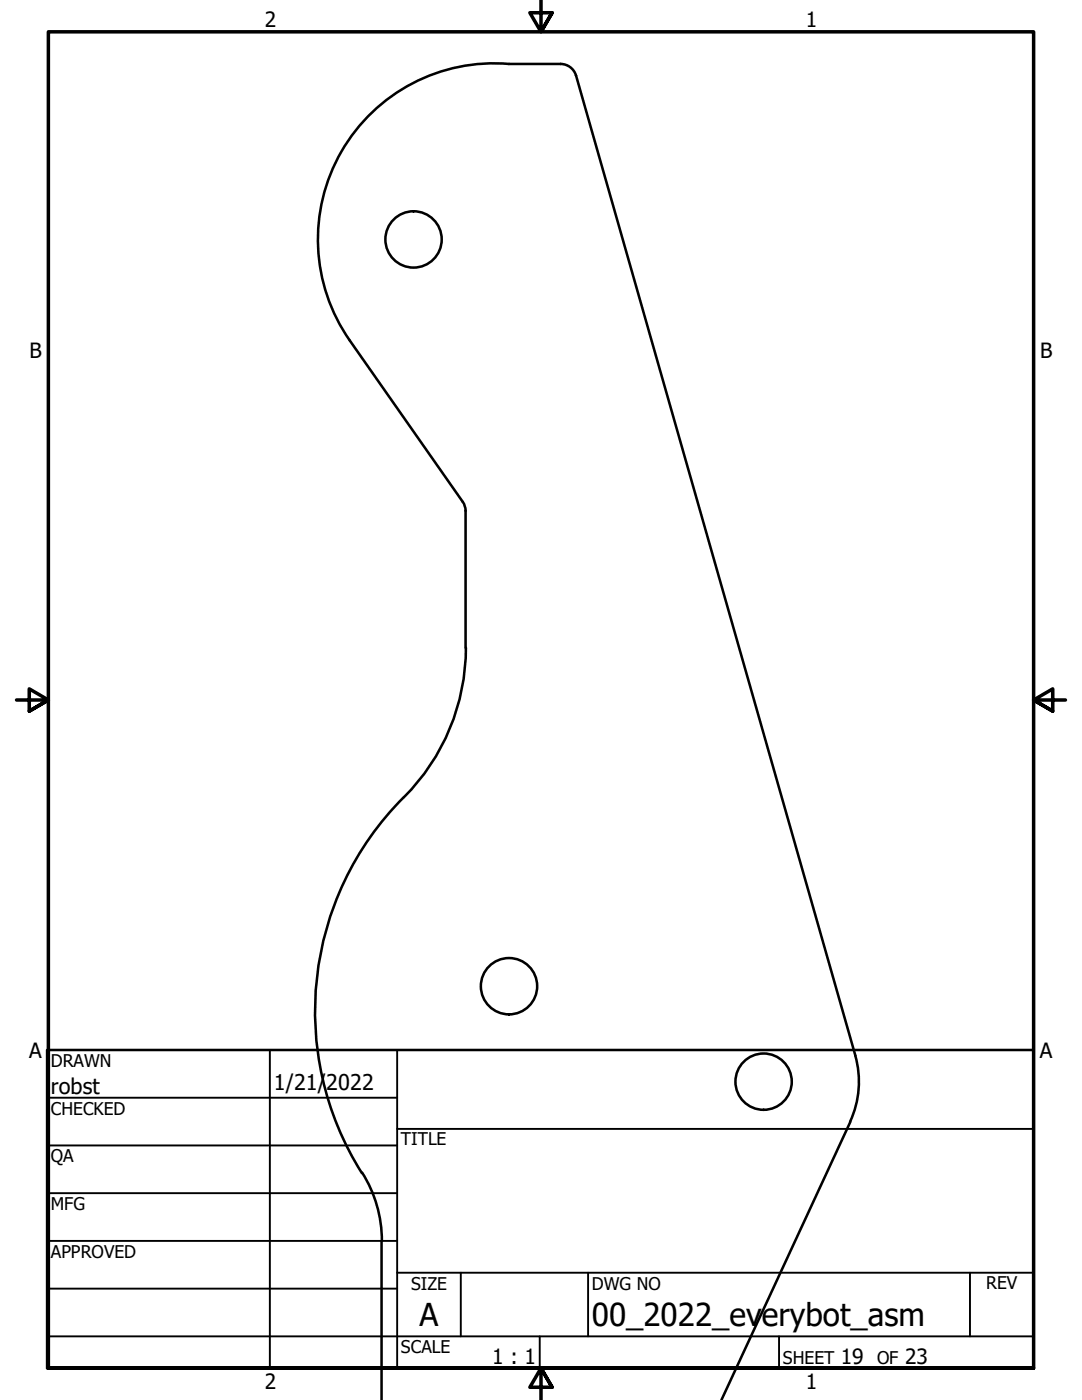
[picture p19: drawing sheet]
<svg xmlns="http://www.w3.org/2000/svg" width="216mm" height="279mm" viewBox="0 0 216 279" stroke-linecap="round" stroke-linejoin="round" font-family="sans-serif">
<defs><g id="words">
<g font-size="6.3">
<text x="83.7" y="264.5">A</text>
<text x="118.1" y="264.7">00_2022_everybot_asm</text>
</g>
<g font-size="4.3">
<text x="10.2" y="218.2">robst</text>
<text x="54.6" y="217.6">1/21/2022</text>
</g>
<g font-size="4.2">
<text x="52.8" y="5.3">2</text>
<text x="160.8" y="5.3">1</text>
<text x="5.9" y="71.4">B</text>
<text x="207.6" y="71.4">B</text>
<text x="5.8" y="211.1">A</text>
<text x="207.5" y="211.1">A</text>
<text x="98.2" y="272.3">1 : 1</text>
<text x="167.8" y="272.2">19</text>
<text x="180.6" y="272.2">23</text>
<text x="52.8" y="277.1">2</text>
<text x="160.8" y="277.1">1</text>
</g>
<g font-size="3.5">
<text x="10.2" y="212.9">DRAWN</text>
<text x="10.2" y="222.4">CHECKED</text>
<text x="10.2" y="232">QA</text>
<text x="80" y="228.6">TITLE</text>
<text x="10.2" y="241.5">MFG</text>
<text x="10.2" y="251">APPROVED</text>
<text x="82" y="257.4">SIZE</text>
<text x="118.1" y="257.4">DWG NO</text>
<text x="196.8" y="257.3">REV</text>
<text x="80" y="270.1">SCALE</text>
<text x="156.2" y="272.2">SHEET</text>
<text x="175" y="272.2">OF</text>
</g>
</g></defs>
<!-- layer: Visible (ANSI) -->
<g fill="none" stroke="#000" stroke-width=".51">
<path d="M101.5 12.8h10.4M101.6 12.8a35.1 35.1 0 0 0-33.5 17.4 35.1 35.1 0 0 0 1.7 37.7l22.5 32.2M111.9 12.8a3.2 3.2 0 0 1 3 2.3M114.9 15l55.8 195.7M92.3 100.1l.5 1.1 .1 .7M92.9 101.9v27.4M93 129.3a42.2 42.2 0 0 1-12.4 29.8M80.6 159.1a60.4 60.4 0 0 0-8.4 75M170.7 210.7a19 19 0 0 1-1.1 13.2M72.3 234a25.4 25.4 0 0 1 3.9 13.6M169.7 223.9l-25.7 55.5M76.1 247.6v31.8"/>
<circle cx="82.5" cy="47.8" r="5.6"/>
<circle cx="101.6" cy="196.8" r="5.6"/>
<circle cx="152.4" cy="215.9" r="5.6"/>
</g>
<!-- layer: Border (ANSI) -->
<path d="M107.9 0v6.4l-2.2-3.9h4.5l-2.3 3.9 2.3-3.9M3.3 139.7h6.4l-3.9-2.2v4.4l3.9-2.2-3.9 2.2M212.6 139.7h-6.4l3.9-2.2v4.4l-3.9-2.2 3.9 2.2M9.7 273v-266.6h196.5v266.6h-196.5h196.5M110.2 276.9l-2.3-3.9 2.3 3.9h-4.5l2.2-3.9v6.4" fill="none" stroke="#000" stroke-width=".7"/>
<!-- layer: Title (ANSI) -->
<g fill="none" stroke="#000" stroke-width=".38">
<path d="M9.4 219.1h69.8M53.8 209.5v63.5M79.2 209.5v63.5M9.4 228.6h69.8M9.4 238.1h69.8M79.2 225.3h127M9.4 247.6h69.8M9.4 257.2h69.8M79.2 254h127M91.9 254v12.7M117.3 254v12.7M193.5 254v12.7"/>
<path d="M9.4 266.7h196.8M107.7 266.7v6.3M155.4 266.7v6.3"/>
</g>
<path d="M9.4 209.5h196.8v63.5h-196.8z" fill="none" stroke="#000" stroke-width=".51"/>
<use href="#words"/>
</svg>
